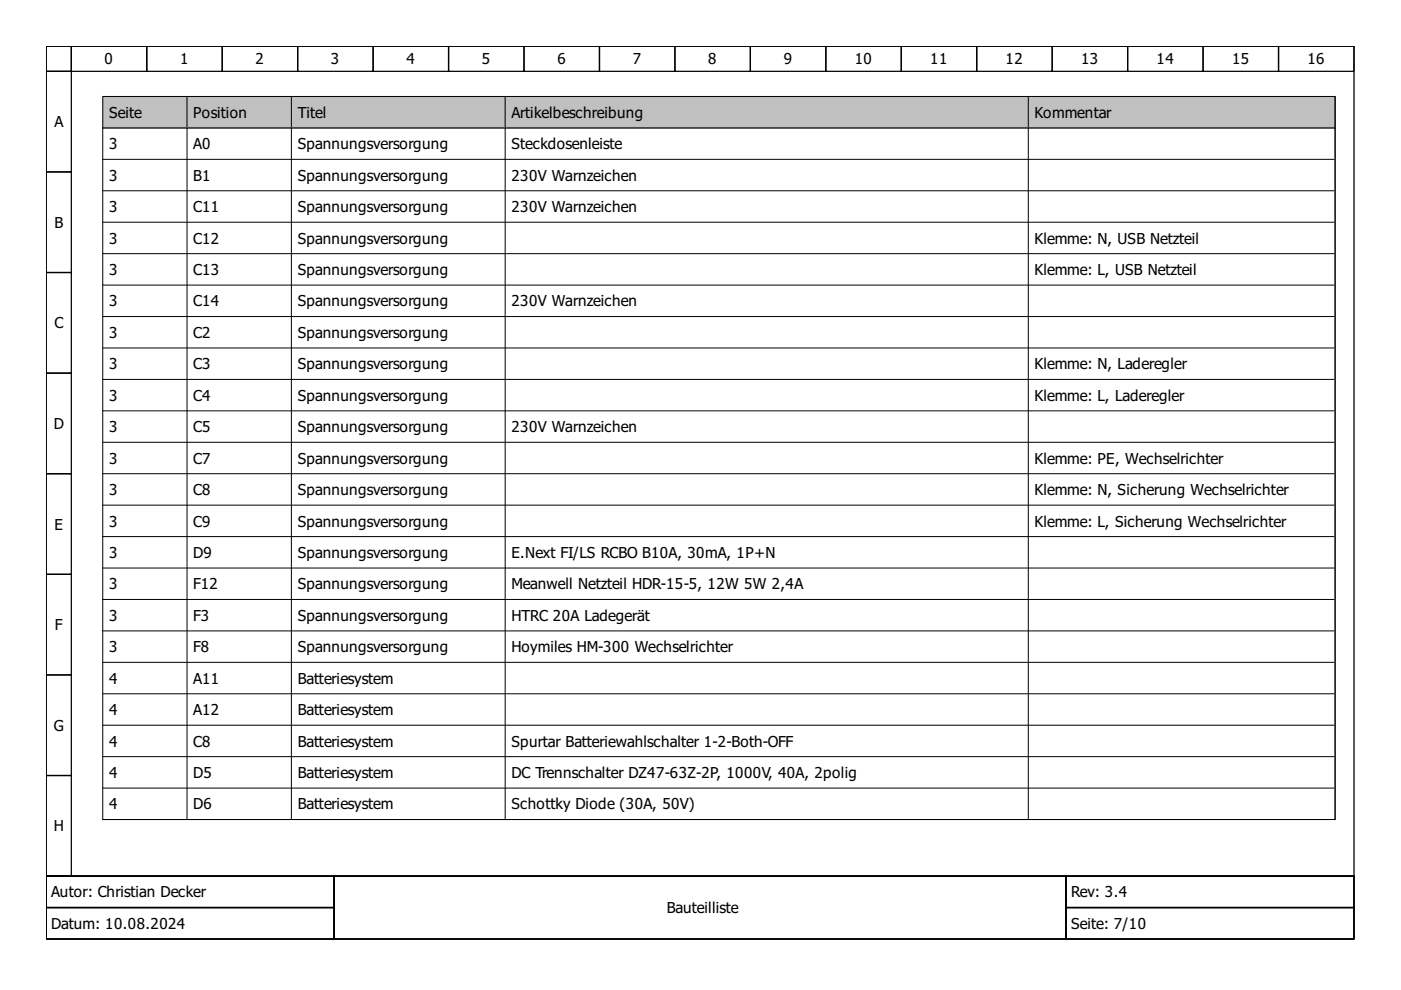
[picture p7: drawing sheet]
<svg xmlns="http://www.w3.org/2000/svg" width="297mm" height="210mm" viewBox="0 0 297 210" stroke-linecap="round" stroke-linejoin="round" font-family="sans-serif">
<defs><g id="words">
<g font-size="3.2">
<text x="22.2" y="13.7">0</text>
<text x="38.2" y="13.7">1</text>
<text x="54.2" y="13.7">2</text>
<text x="70.2" y="13.7">3</text>
<text x="86.2" y="13.7">4</text>
<text x="102.2" y="13.7">5</text>
<text x="118.2" y="13.7">6</text>
<text x="134.2" y="13.7">7</text>
<text x="150.2" y="13.7">8</text>
<text x="166.2" y="13.7">9</text>
<text x="181.2" y="13.7">10</text>
<text x="197.2" y="13.7">11</text>
<text x="213.2" y="13.7">12</text>
<text x="229.2" y="13.7">13</text>
<text x="245.2" y="13.7">14</text>
<text x="261.2" y="13.7">15</text>
<text x="277.2" y="13.7">16</text>
<text x="11.5" y="27">A</text>
<text x="23.1" y="25">Seite</text>
<text x="41" y="25">Position</text>
<text x="63.1" y="25">Titel</text>
<text x="108.4" y="25">Artikelbeschreibung</text>
<text x="219.4" y="25">Kommentar</text>
<text x="23.1" y="31.7">3</text>
<text x="41" y="31.7">A0</text>
<text x="63.1" y="31.7">Spannungsversorgung</text>
<text x="108.4" y="31.7">Steckdosenleiste</text>
<text x="23.1" y="38.3">3</text>
<text x="41" y="38.3">B1</text>
<text x="63.1" y="38.3">Spannungsversorgung</text>
<text x="108.4" y="38.3">230V Warnzeichen</text>
<text x="23.1" y="45">3</text>
<text x="41" y="45">C11</text>
<text x="63.1" y="45">Spannungsversorgung</text>
<text x="108.4" y="45">230V Warnzeichen</text>
<text x="11.5" y="48.3">B</text>
<text x="23.1" y="51.6">3</text>
<text x="41" y="51.6">C12</text>
<text x="63.1" y="51.6">Spannungsversorgung</text>
<text x="219.4" y="51.6">Klemme: N, USB Netzteil</text>
<text x="23.1" y="58.3">3</text>
<text x="41" y="58.3">C13</text>
<text x="63.1" y="58.3">Spannungsversorgung</text>
<text x="219.4" y="58.3">Klemme: L, USB Netzteil</text>
<text x="23.1" y="65">3</text>
<text x="41" y="65">C14</text>
<text x="63.1" y="65">Spannungsversorgung</text>
<text x="108.4" y="65">230V Warnzeichen</text>
<text x="11.5" y="69.6">C</text>
<text x="23.1" y="71.6">3</text>
<text x="41" y="71.6">C2</text>
<text x="63.1" y="71.6">Spannungsversorgung</text>
<text x="23.1" y="78.3">3</text>
<text x="41" y="78.3">C3</text>
<text x="63.1" y="78.3">Spannungsversorgung</text>
<text x="219.4" y="78.3">Klemme: N, Laderegler</text>
<text x="23.1" y="85">3</text>
<text x="41" y="85">C4</text>
<text x="63.1" y="85">Spannungsversorgung</text>
<text x="219.4" y="85">Klemme: L, Laderegler</text>
<text x="11.4" y="91">D</text>
<text x="23.1" y="91.6">3</text>
<text x="41" y="91.6">C5</text>
<text x="63.1" y="91.6">Spannungsversorgung</text>
<text x="108.4" y="91.6">230V Warnzeichen</text>
<text x="23.1" y="98.3">3</text>
<text x="41" y="98.3">C7</text>
<text x="63.1" y="98.3">Spannungsversorgung</text>
<text x="219.4" y="98.3">Klemme: PE, Wechselrichter</text>
<text x="23.1" y="105">3</text>
<text x="41" y="105">C8</text>
<text x="63.1" y="105">Spannungsversorgung</text>
<text x="219.4" y="105">Klemme: N, Sicherung Wechselrichter</text>
<text x="11.5" y="112.3">E</text>
<text x="23.1" y="111.6">3</text>
<text x="41" y="111.6">C9</text>
<text x="63.1" y="111.6">Spannungsversorgung</text>
<text x="219.4" y="111.6">Klemme: L, Sicherung Wechselrichter</text>
<text x="23.1" y="118.3">3</text>
<text x="41" y="118.3">D9</text>
<text x="63.1" y="118.3">Spannungsversorgung</text>
<text x="108.4" y="118.3">E.Next FI/LS RCBO B10A, 30mA, 1P+N</text>
<text x="23.1" y="125">3</text>
<text x="41" y="125">F12</text>
<text x="63.1" y="125">Spannungsversorgung</text>
<text x="108.4" y="125">Meanwell Netzteil HDR-15-5, 12W 5W 2,4A</text>
<text x="23.1" y="131.6">3</text>
<text x="41" y="131.6">F3</text>
<text x="63.1" y="131.6">Spannungsversorgung</text>
<text x="108.4" y="131.6">HTRC 20A Ladegerät</text>
<text x="11.7" y="133.6">F</text>
<text x="23.1" y="138.3">3</text>
<text x="41" y="138.3">F8</text>
<text x="63.1" y="138.3">Spannungsversorgung</text>
<text x="108.4" y="138.3">Hoymiles HM-300 Wechselrichter</text>
<text x="23.1" y="145">4</text>
<text x="41" y="145">A11</text>
<text x="63.1" y="145">Batteriesystem</text>
<text x="11.4" y="155">G</text>
<text x="23.1" y="151.6">4</text>
<text x="41" y="151.6">A12</text>
<text x="63.1" y="151.6">Batteriesystem</text>
<text x="23.1" y="158.3">4</text>
<text x="41" y="158.3">C8</text>
<text x="63.1" y="158.3">Batteriesystem</text>
<text x="108.4" y="158.3">Spurtar Batteriewahlschalter 1-2-Both-OFF</text>
<text x="23.1" y="165">4</text>
<text x="41" y="165">D5</text>
<text x="63.1" y="165">Batteriesystem</text>
<text x="108.4" y="165">DC Trennschalter DZ47-63Z-2P, 1000V, 40A, 2polig</text>
<text x="23.1" y="171.6">4</text>
<text x="41" y="171.6">D6</text>
<text x="63.1" y="171.6">Batteriesystem</text>
<text x="108.4" y="171.6">Schottky Diode (30A, 50V)</text>
<text x="11.4" y="176.3">H</text>
<text x="10.9" y="190.3">Autor: Christian Decker</text>
<text x="227.1" y="190.3">Rev: 3.4</text>
<text x="10.9" y="197">Datum: 10.08.2024</text>
<text x="141.4" y="193.6">Bauteilliste</text>
<text x="227.1" y="197">Seite: 7/10</text>
</g>
</g></defs>
<g fill="none" stroke="#000" stroke-width=".27">
<path d="M9.8 9.8h277.3v176h-277.3zM9.8 9.8h5.3v5.3h-5.3zM9.8 15.1h5.3v21.4h-5.3zM15.1 9.8h16v5.3h-16zM31.1 9.8h16v5.3h-16zM47.1 9.8h16v5.3h-16zM63.1 9.8h16v5.3h-16zM79.1 9.8h16v5.3h-16zM95.1 9.8h16v5.3h-16zM111.1 9.8h16v5.3h-16zM127.1 9.8h16v5.3h-16zM143.1 9.8h16v5.3h-16z"/>
<path d="M159.1 9.8h16v5.3h-16zM175.1 9.8h16v5.3h-16zM191.1 9.8h16v5.3h-16zM207.1 9.8h16v5.3h-16zM223.1 9.8h16v5.3h-16zM239.1 9.8h16v5.3h-16zM255.1 9.8h16v5.3h-16zM271.1 9.8h16v5.3h-16zM9.8 36.5h5.3v21.3h-5.3zM9.8 57.8h5.3v21.3h-5.3zM9.8 79.1h5.3v21.3h-5.3zM9.8 100.4h5.3v21.4h-5.3z"/>
<path d="M9.8 121.8h5.3v21.3h-5.3zM9.8 143.1h5.3v21.3h-5.3zM9.8 164.4h5.3v21.4h-5.3zM9.8 185.8h277.3v13.3h-277.3zM9.8 185.8h61v6.6h-61zM9.8 192.4h61v6.7h-61zM70.8 185.8h155.2v13.3h-155.2zM226 185.8h61.1v6.6h-61.1zM226 192.4h61.1v6.7h-61.1z"/>
</g>
<g fill="none" stroke="#000" stroke-width=".21">
<path d="M21.8 27.1h261.3v146.7h-261.3zM21.8 33.8h261M39.7 27.1v146.7M61.8 27.1v146.7M107.1 27.1v146.7M218 27.1v146.7M283.1 27.1v146.7M21.8 40.5h261M21.8 47.1h261M21.8 53.8h261M21.8 60.4h261M21.8 67.1h261"/>
<path d="M21.8 73.8h261M21.8 80.4h261M21.8 87.1h261M21.8 93.8h261M21.8 100.4h261M21.8 107.1h261M21.8 113.8h261M21.8 120.4h261M21.8 127.1h261M21.8 133.8h261M21.8 140.4h261M21.8 147.1h261"/>
<path d="M21.8 153.8h261M21.8 160.4h261M21.8 167.1h261M21.8 173.8h261"/>
</g>
<path d="M21.8 20.5h261.3v6.6h-261.3z" fill="#c0c0c0" stroke="#000" stroke-width=".21"/>
<path d="M39.7 20.5v6.4M61.8 20.5v6.4M107.1 20.5v6.4M218 20.5v6.4M283.1 20.5v6.4" fill="none" stroke="#000" stroke-width=".21"/>
<use href="#words"/>
</svg>
